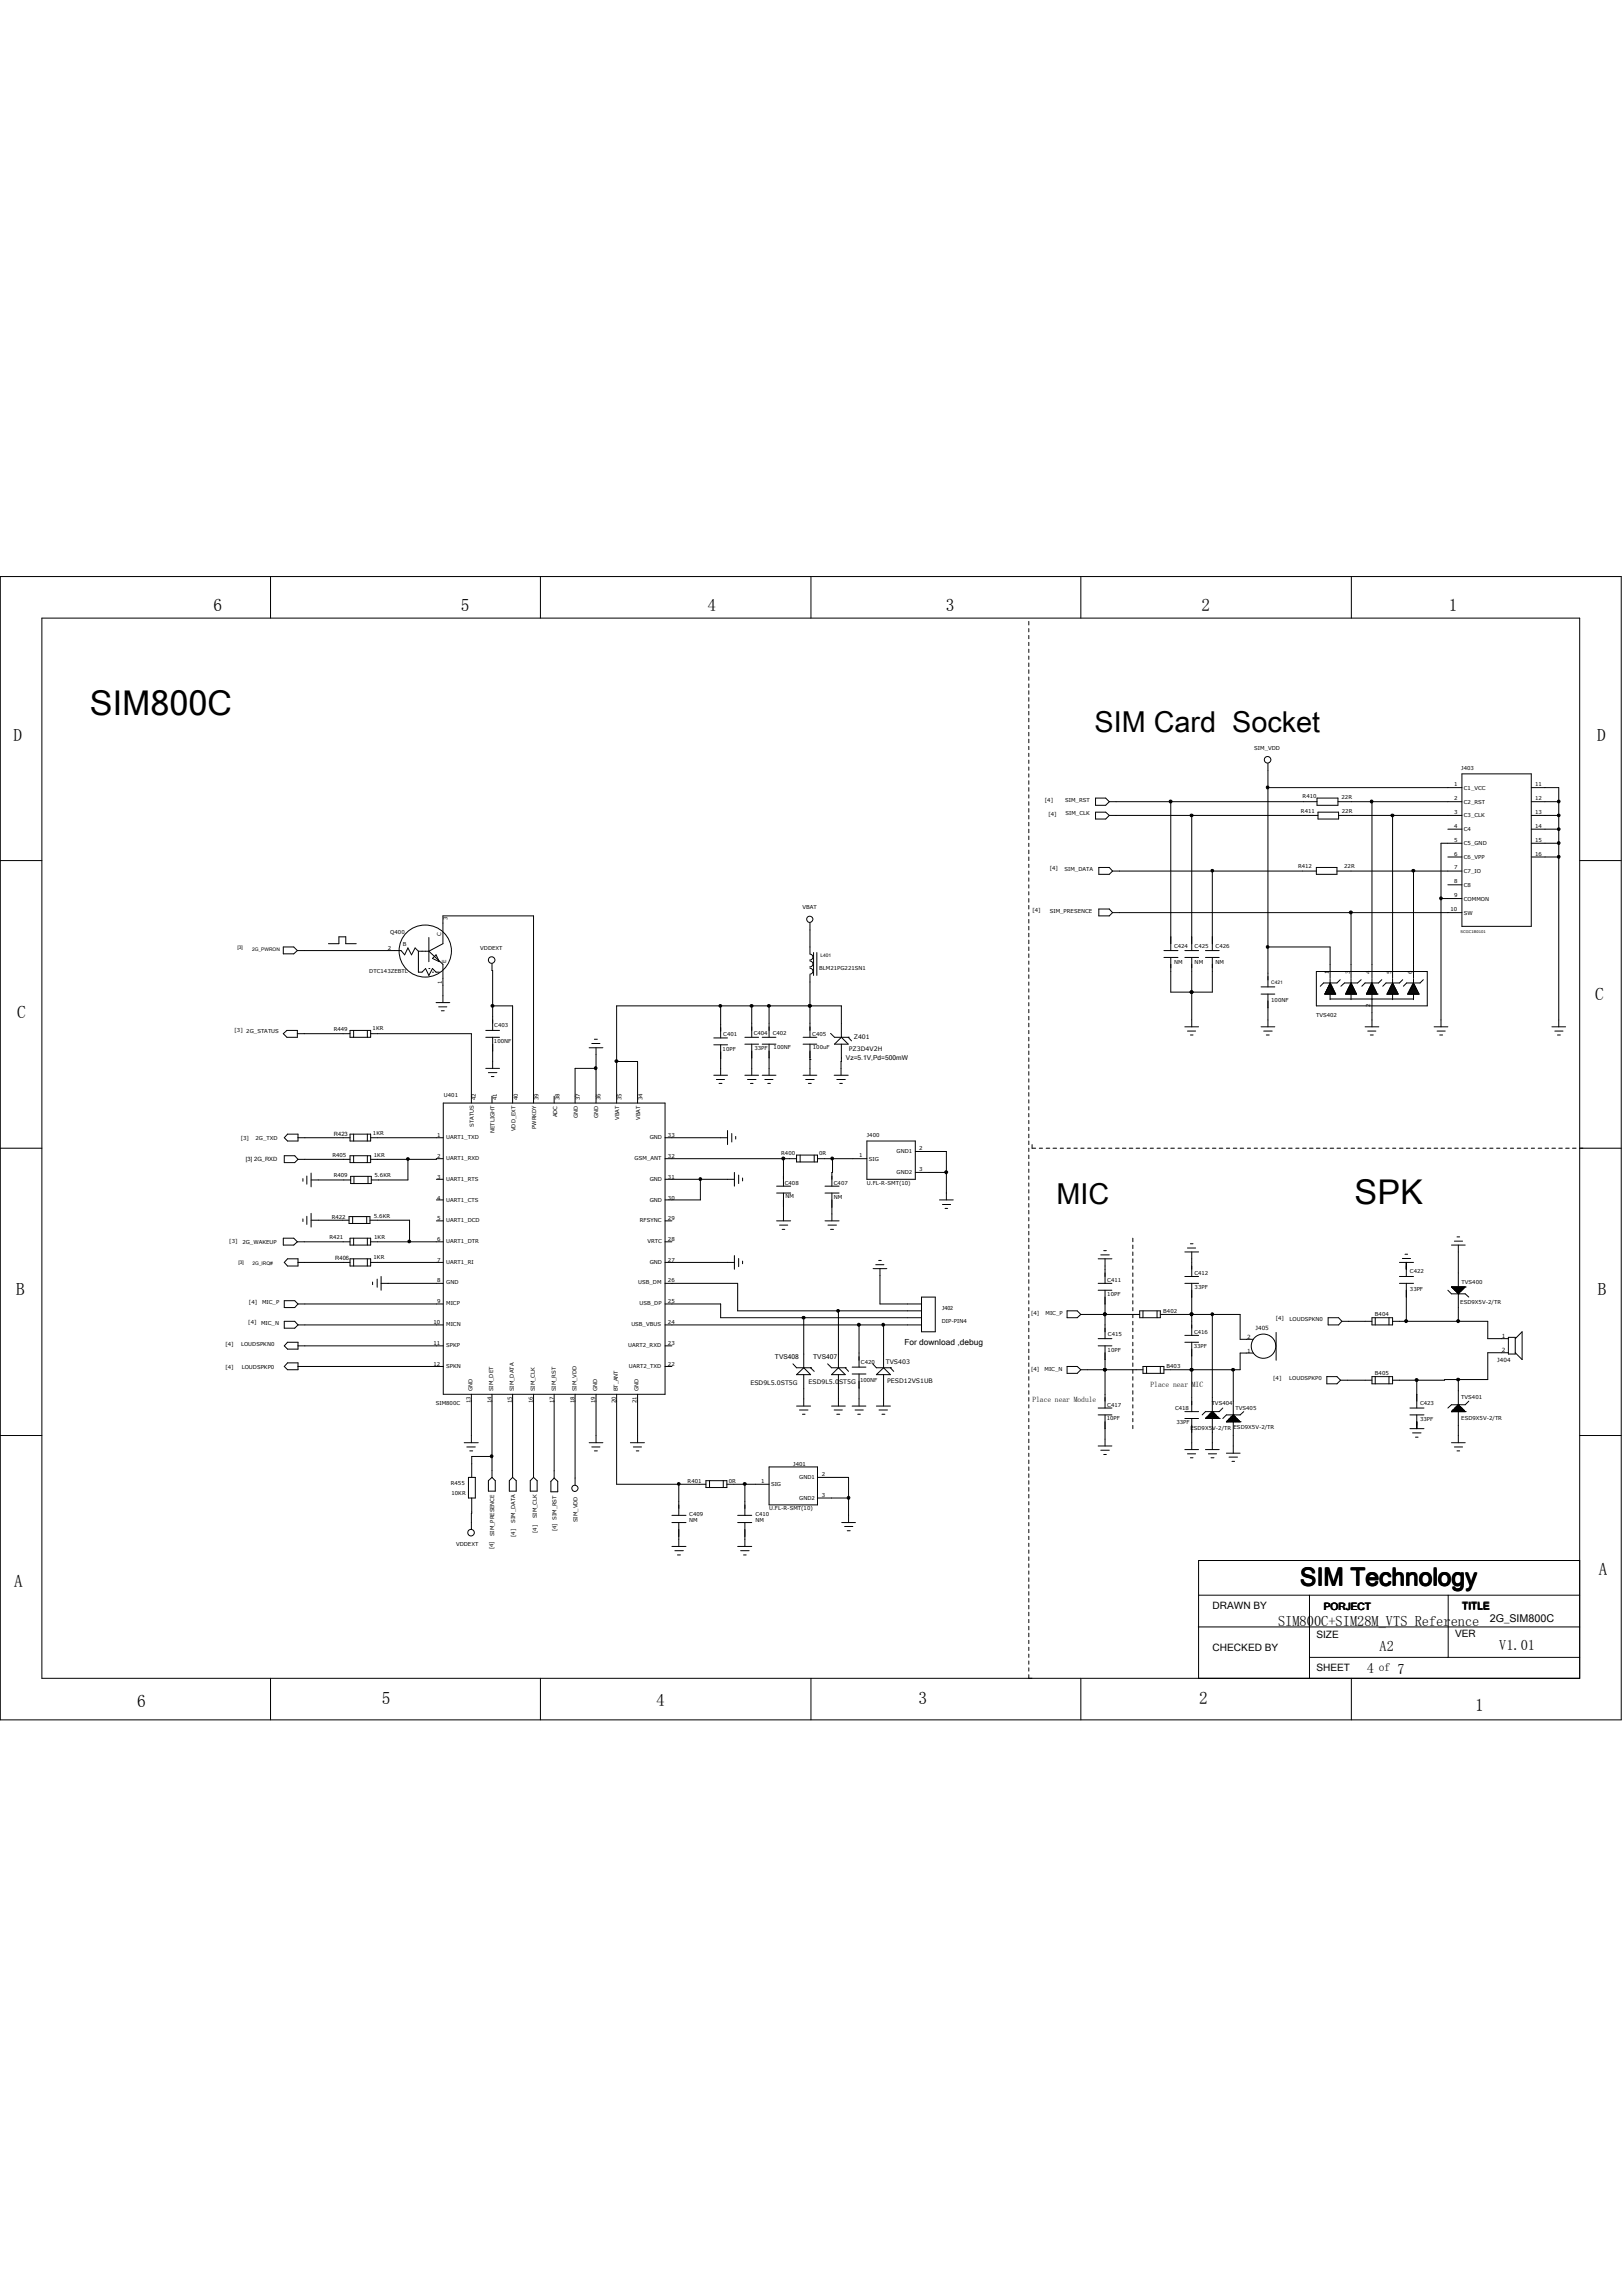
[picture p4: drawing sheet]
<svg xmlns="http://www.w3.org/2000/svg" width="210mm" height="297mm" viewBox="0 0 210 297" stroke-linecap="round" stroke-linejoin="round" font-family="sans-serif">
<defs><g id="words">
<g font-size="4.4">
<text x="11.6" y="92.5">SIM800C</text>
<text x="175.3" y="155.7">SPK</text>
</g>
<g font-size="3.7">
<text x="141.6" y="94.7">SIM Card Socket</text>
<text x="136.7" y="155.7">MIC</text>
</g>
<text font-size="3.2" x="168.3" y="205.1">SIM Technology</text>
<g font-size="2.2">
<text x="27.6" y="79">6</text>
<text x="59.6" y="79">5</text>
<text x="91.6" y="79">4</text>
<text x="122.4" y="79">3</text>
<text x="155.5" y="79">2</text>
<text x="187.5" y="79">1</text>
<text x="1.7" y="95.9">D</text>
<text x="206.7" y="95.8">D</text>
<text x="2.2" y="131.7">C</text>
<text x="206.4" y="129.3">C</text>
<text x="2.1" y="167.6">B</text>
<text x="206.8" y="167.6">B</text>
<text x="206.9" y="203.8">A</text>
<text x="1.8" y="205.3">A</text>
<text x="17.7" y="220.9">6</text>
<text x="49.4" y="220.5">5</text>
<text x="84.9" y="220.7">4</text>
<text x="118.9" y="220.5">3</text>
<text x="155.2" y="220.5">2</text>
<text x="190.9" y="221.4">1</text>
</g>
<g font-size="1.9">
<text x="165.4" y="210.3">SIM800C+SIM28M_VTS Reference</text>
<text x="178.5" y="213.6">A2</text>
<text x="194" y="213.4">V1.01</text>
<text x="176.9" y="216.5">4</text>
<text x="180.8" y="216.5">7</text>
</g>
<text font-size="1.5" x="178.4" y="216.2">of</text>
<text font-size="1.4" x="192.8" y="209.8">2G_SIM800C</text>
<g font-size="1.3">
<text x="156.9" y="208.2">DRAWN BY</text>
<text x="171.4" y="208.2">PORJECT</text>
<text x="189.2" y="208.2">TITLE</text>
<text x="156.9" y="213.5">CHECKED BY</text>
<text x="170.3" y="211.9">SIZE</text>
<text x="188.3" y="211.8">VER</text>
<text x="170.3" y="216.2">SHEET</text>
</g>
<text font-size="1.1" x="117.1" y="173.9">For download ,debug</text>
<g font-size="1">
<text x="148.9" y="179.4">Place near MIC</text>
<text x="133.6" y="181.4">Place near Module</text>
</g>
<g font-size=".9">
<text x="109.5" y="137.1">Vz=5.1V,Pd=500mW</text>
<text x="100.3" y="175.8">TVS408</text>
<text x="105.2" y="175.9">TVS407</text>
</g>
<g font-size=".8">
<text x="109.9" y="136">PZ3D4V2H</text>
<text x="110.5" y="134.4">Z401</text>
<text x="97.1" y="179.2">ESD9L5.0ST5G</text>
<text x="104.6" y="179.1">ESD9L5.0ST5G</text>
<text x="114.6" y="176.4">TVS403</text>
<text x="114.8" y="179">PESD12VS1UB</text>
</g>
<g font-size=".7">
<text x="162.3" y="97">SIM_VDD</text>
<text x="188.2" y="101.7">1</text>
<text x="189.1" y="99.7">J403</text>
<text x="198.7" y="101.7">11</text>
<text x="135.2" y="103.8">[4]</text>
<text x="135.7" y="105.6">[4]</text>
<text x="137.8" y="103.7">SIM_RST</text>
<text x="137.9" y="105.5">SIM_CLK</text>
<text x="168.4" y="105.2">R411</text>
<text x="168.6" y="103.3">R410</text>
<text x="173.6" y="103.4">22R</text>
<text x="173.7" y="105.2">22R</text>
<text x="188.2" y="103.5">2</text>
<text x="188.2" y="105.3">3</text>
<text x="188.2" y="107.1">4</text>
<text x="189.4" y="102.2">C1_VCC</text>
<text x="189.4" y="104">C2_RST</text>
<text x="189.4" y="105.7">C3_CLK</text>
<text x="189.4" y="107.5">C4</text>
<text x="198.7" y="103.5">12</text>
<text x="198.7" y="105.3">13</text>
<text x="198.7" y="107.1">14</text>
<text x="135.8" y="112.6">[4]</text>
<text x="137.8" y="112.7">SIM_DATA</text>
<text x="168" y="112.3">R412</text>
<text x="173.9" y="112.4">22R</text>
<text x="188.2" y="108.9">5</text>
<text x="188.2" y="110.7">6</text>
<text x="188.2" y="112.5">7</text>
<text x="189.4" y="109.3">C5_GND</text>
<text x="189.4" y="111.1">C6_VPP</text>
<text x="189.4" y="112.9">C7_IO</text>
<text x="198.7" y="108.9">15</text>
<text x="198.7" y="110.7">16</text>
<text x="57.9" y="119" transform="rotate(-90 57.9 119)">3</text>
<text x="103.8" y="117.6">VBAT</text>
<text x="133.6" y="118">[4]</text>
<text x="135.8" y="118.1">SIM_PRESENCE</text>
<text x="187.7" y="117.9">10</text>
<text x="188.2" y="114.3">8</text>
<text x="188.2" y="116.1">9</text>
<text x="189.4" y="114.7">C8</text>
<text x="189.4" y="116.5">COMMON</text>
<text x="189.4" y="118.3">SW</text>
<text x="47.8" y="125.9">DTC143ZEBTL</text>
<text x="50.2" y="122.9">2</text>
<text x="50.5" y="120.8">Q400</text>
<text x="52.1" y="122.4">B</text>
<text x="57.1" y="121.1" transform="rotate(-90 57.1 121.1)">C</text>
<text x="57.7" y="124.6" transform="rotate(-90 57.7 124.6)">E</text>
<text x="62.1" y="122.9">VDDEXT</text>
<text x="106" y="125.4">BLM21PG221SN1</text>
<text x="151.9" y="122.6">C424</text>
<text x="151.9" y="124.7">NM</text>
<text x="154.6" y="122.6">C425</text>
<text x="154.6" y="124.7">NM</text>
<text x="157.3" y="122.6">C426</text>
<text x="157.3" y="124.7">NM</text>
<text x="57.2" y="127.3" transform="rotate(-90 57.2 127.3)">1</text>
<text x="164.5" y="129.6">100NF</text>
<text x="170.3" y="131.6">TVS402</text>
<text x="172" y="126" transform="rotate(-90 172 126)">1</text>
<text x="174.7" y="126" transform="rotate(-90 174.7 126)">3</text>
<text x="177.3" y="130.2" transform="rotate(-90 177.3 130.2)">2</text>
<text x="177.3" y="126" transform="rotate(-90 177.3 126)">4</text>
<text x="180" y="126" transform="rotate(-90 180 126)">5</text>
<text x="182.8" y="126" transform="rotate(-90 182.8 126)">6</text>
<text x="30.4" y="133.6">[3] 2G_STATUS</text>
<text x="43.2" y="133.4">R449</text>
<text x="48.2" y="133.3">1KR</text>
<text x="63.9" y="134.9">100NF</text>
<text x="64" y="132.9">C403</text>
<text x="93.5" y="136">10PF</text>
<text x="93.6" y="134">C401</text>
<text x="97.5" y="133.9">C404</text>
<text x="97.6" y="135.8">33PF</text>
<text x="100" y="133.9">C402</text>
<text x="100.1" y="135.8">100NF</text>
<text x="105.1" y="134">C405</text>
<text x="105.2" y="135.8">100uF</text>
<text x="57.4" y="141.9">U401</text>
<text x="61.6" y="142.3" transform="rotate(-90 61.6 142.3)">42</text>
<text x="64.3" y="142.3" transform="rotate(-90 64.3 142.3)">41</text>
<text x="67" y="142.3" transform="rotate(-90 67 142.3)">40</text>
<text x="69.7" y="142.3" transform="rotate(-90 69.7 142.3)">39</text>
<text x="72.4" y="142.3" transform="rotate(-90 72.4 142.3)">38</text>
<text x="75.1" y="142.3" transform="rotate(-90 75.1 142.3)">37</text>
<text x="77.7" y="142.3" transform="rotate(-90 77.7 142.3)">36</text>
<text x="80.4" y="142.3" transform="rotate(-90 80.4 142.3)">35</text>
<text x="83.1" y="142.3" transform="rotate(-90 83.1 142.3)">34</text>
<text x="31.2" y="147.4">[3]</text>
<text x="33.1" y="147.5">2G_TXD</text>
<text x="43" y="149.6">R405</text>
<text x="43.2" y="147">R423</text>
<text x="48.3" y="146.9">1KR</text>
<text x="48.4" y="149.7">1KR</text>
<text x="56.6" y="147.1">1</text>
<text x="56.6" y="149.8">2</text>
<text x="57.7" y="147.4">UART1_TXD</text>
<text x="61.3" y="145.8" transform="rotate(-90 61.3 145.8)">STATUS</text>
<text x="64" y="146.6" transform="rotate(-90 64 146.6)">NETLIGHT</text>
<text x="66.7" y="146.3" transform="rotate(-90 66.7 146.3)">VDD_EXT</text>
<text x="69.4" y="146.1" transform="rotate(-90 69.4 146.1)">PWRKDY</text>
<text x="72.1" y="144.6" transform="rotate(-90 72.1 144.6)">ADC</text>
<text x="74.8" y="144.7" transform="rotate(-90 74.8 144.7)">GND</text>
<text x="77.4" y="144.7" transform="rotate(-90 77.4 144.7)">GND</text>
<text x="80.1" y="144.9" transform="rotate(-90 80.1 144.9)">VBAT</text>
<text x="82.8" y="144.9" transform="rotate(-90 82.8 144.9)">VBAT</text>
<text x="84.1" y="147.4">GND</text>
<text x="86.4" y="149.8">32</text>
<text x="86.4" y="147.1">33</text>
<text x="101.1" y="149.5">R400</text>
<text x="106" y="149.5">0R</text>
<text x="111.2" y="149.7">1</text>
<text x="112.2" y="147.2">J400</text>
<text x="116" y="149.2">GND1</text>
<text x="119" y="148.8">2</text>
<text x="31.8" y="150.2">[3] 2G_RXD</text>
<text x="43.2" y="152.3">R409</text>
<text x="48.5" y="152.3">5.6KR</text>
<text x="56.6" y="152.5">3</text>
<text x="56.6" y="155.2">4</text>
<text x="57.7" y="150">UART1_RXD</text>
<text x="57.7" y="152.7">UART1_RTS</text>
<text x="57.7" y="155.4">UART1_CTS</text>
<text x="82.1" y="150">GSM_ANT</text>
<text x="84.1" y="155.4">GND</text>
<text x="84.1" y="152.7">GND</text>
<text x="86.4" y="155.2">30</text>
<text x="86.4" y="152.5">31</text>
<text x="101.6" y="153.3">C408</text>
<text x="101.6" y="155">NM</text>
<text x="107.9" y="153.3">C407</text>
<text x="107.9" y="155.1">NM</text>
<text x="112.2" y="153.3">U.FL-R-SMT(10)</text>
<text x="112.4" y="150.2">SIG</text>
<text x="116" y="151.9">GND2</text>
<text x="119" y="151.5">3</text>
<text x="29.7" y="160.8">[3]</text>
<text x="31.4" y="161">2G_WAKEUP</text>
<text x="42.6" y="160.3">R421</text>
<text x="42.9" y="157.6">R422</text>
<text x="48.4" y="157.6">5.6KR</text>
<text x="48.4" y="160.3">1KR</text>
<text x="56.6" y="157.9">5</text>
<text x="56.6" y="160.6">6</text>
<text x="57.7" y="158.1">UART1_DCD</text>
<text x="57.7" y="160.8">UART1_DTR</text>
<text x="82.8" y="158.1">RFSYNC</text>
<text x="83.8" y="160.8">VRTC</text>
<text x="86.4" y="160.6">28</text>
<text x="86.4" y="157.9">29</text>
<text x="43.4" y="163">R406</text>
<text x="48.3" y="162.9">1KR</text>
<text x="56.6" y="163.2">7</text>
<text x="56.6" y="165.9">8</text>
<text x="57.7" y="163.5">UART1_RI</text>
<text x="57.7" y="166.2">GND</text>
<text x="82.6" y="166.2">USB_DM</text>
<text x="84.1" y="163.5">GND</text>
<text x="86.4" y="165.9">26</text>
<text x="86.4" y="163.2">27</text>
<text x="143.3" y="165.9">C411</text>
<text x="143.3" y="167.7">10PF</text>
<text x="154.6" y="164.9">C412</text>
<text x="154.6" y="166.8">33PF</text>
<text x="182.5" y="164.7">C422</text>
<text x="182.5" y="167">33PF</text>
<text x="189.1" y="166.1">TVS400</text>
<text x="32.1" y="171.3">[4]</text>
<text x="32.2" y="168.7">[4]</text>
<text x="33.8" y="171.4">MIC_N</text>
<text x="33.9" y="168.7">MIC_P</text>
<text x="56.1" y="171.3">10</text>
<text x="56.1" y="174">11</text>
<text x="56.6" y="168.6">9</text>
<text x="57.7" y="168.9">MICP</text>
<text x="57.7" y="171.6">MICN</text>
<text x="81.7" y="171.6">USB_VBUS</text>
<text x="82.8" y="168.9">USB_DP</text>
<text x="86.4" y="174">23</text>
<text x="86.4" y="171.3">24</text>
<text x="86.4" y="168.6">25</text>
<text x="121.9" y="171.1">DIP-PIN4</text>
<text x="121.9" y="169.4">J402</text>
<text x="133.4" y="170.1">[4]</text>
<text x="135.3" y="170.1">MIC_P</text>
<text x="143.4" y="172.8">C415</text>
<text x="150.5" y="169.8">B402</text>
<text x="154.5" y="172.6">C416</text>
<text x="161.4" y="173.2">2</text>
<text x="162.5" y="172">J405</text>
<text x="165.1" y="170.8">[4]</text>
<text x="166.9" y="170.9">LOUDSPKN0</text>
<text x="177.9" y="170.3">B404</text>
<text x="189" y="168.7">ESD9X5V-2/TR</text>
<text x="194.4" y="173.1">1</text>
<text x="29.2" y="177.1">[4]</text>
<text x="29.2" y="174.1">[4]</text>
<text x="31.2" y="174.1">LOUDSPKN0</text>
<text x="31.3" y="177.1">LOUDSPKP0</text>
<text x="56.1" y="176.7">12</text>
<text x="57.7" y="174.2">SPKP</text>
<text x="57.7" y="177">SPKN</text>
<text x="81.3" y="174.2">UART2_RXD</text>
<text x="81.4" y="177">UART2_TXD</text>
<text x="86.4" y="176.7">22</text>
<text x="111.3" y="178.8">100NF</text>
<text x="111.4" y="176.4">C420</text>
<text x="133.4" y="177.4">[4]</text>
<text x="135.2" y="177.3">MIC_N</text>
<text x="143.3" y="175">10PF</text>
<text x="151" y="177">B403</text>
<text x="154.5" y="174.4">33PF</text>
<text x="161.4" y="175">1</text>
<text x="164.8" y="178.5">[4]</text>
<text x="166.8" y="178.6">LOUDSPKP0</text>
<text x="177.9" y="177.9">B405</text>
<text x="193.8" y="176.2">J404</text>
<text x="194.4" y="174.9">2</text>
<text x="56.4" y="181.8">SIM800C</text>
<text x="60.9" y="181.6" transform="rotate(-90 60.9 181.6)">13</text>
<text x="61.1" y="180" transform="rotate(-90 61.1 180)">GND</text>
<text x="63.6" y="181.6" transform="rotate(-90 63.6 181.6)">14</text>
<text x="63.8" y="180" transform="rotate(-90 63.8 180)">SIM_DET</text>
<text x="66.3" y="181.6" transform="rotate(-90 66.3 181.6)">15</text>
<text x="66.5" y="180" transform="rotate(-90 66.5 180)">SIM_DATA</text>
<text x="69" y="181.6" transform="rotate(-90 69 181.6)">16</text>
<text x="69.2" y="180" transform="rotate(-90 69.2 180)">SIM_CLK</text>
<text x="71.7" y="181.6" transform="rotate(-90 71.7 181.6)">17</text>
<text x="71.9" y="180" transform="rotate(-90 71.9 180)">SIM_RST</text>
<text x="74.3" y="181.6" transform="rotate(-90 74.3 181.6)">18</text>
<text x="74.6" y="180" transform="rotate(-90 74.6 180)">SIM_VDD</text>
<text x="77" y="181.6" transform="rotate(-90 77 181.6)">19</text>
<text x="77.3" y="180" transform="rotate(-90 77.3 180)">GND</text>
<text x="79.7" y="181.6" transform="rotate(-90 79.7 181.6)">20</text>
<text x="80" y="180" transform="rotate(-90 80 180)">BT_ANT</text>
<text x="82.4" y="181.6" transform="rotate(-90 82.4 181.6)">21</text>
<text x="82.6" y="180" transform="rotate(-90 82.6 180)">GND</text>
<text x="143.2" y="183.8">10PF</text>
<text x="143.3" y="182">C417</text>
<text x="152.1" y="182.4">C418</text>
<text x="152.2" y="184.3">33PF</text>
<text x="154.1" y="185">ESD9X5V-2/TR ESD9X5V-2/TR</text>
<text x="156.8" y="181.8">TVS404</text>
<text x="159.9" y="182.4">TVS405</text>
<text x="183.8" y="181.8">C423</text>
<text x="183.8" y="183.9">33PF</text>
<text x="189.1" y="180.9">TVS401</text>
<text x="189.1" y="183.7">ESD9X5V-2/TR</text>
<text x="89" y="191.8">R401</text>
<text x="94.3" y="191.8">0R</text>
<text x="98.5" y="191.8">1</text>
<text x="102.7" y="189.6">J401</text>
<text x="103.4" y="191.4">GND1</text>
<text x="106.3" y="190.9">2</text>
<text x="58.3" y="192.1">R455</text>
<text x="58.4" y="193.4">10KR</text>
<text x="66.7" y="197" transform="rotate(-90 66.7 197)">SIM_DATA</text>
<text x="69.5" y="196.4" transform="rotate(-90 69.5 196.4)">SIM_CLK</text>
<text x="74.7" y="196.9" transform="rotate(-90 74.7 196.9)">SIM_VDD</text>
<text x="89.2" y="196.1">C409</text>
<text x="89.2" y="196.9">NM</text>
<text x="97.7" y="196.1">C410</text>
<text x="97.7" y="196.9">NM</text>
<text x="99.5" y="195.4">U.FL-R-SMT(10)</text>
<text x="99.8" y="192.3">SIG</text>
<text x="103.4" y="194.1">GND2</text>
<text x="106.3" y="193.6">3</text>
<text x="59" y="200.1">VDDEXT</text>
<text x="63.9" y="200.4" transform="rotate(-90 63.9 200.4)">[4]</text>
<text x="64" y="198.8" transform="rotate(-90 64 198.8)">SIM_PRESENCE</text>
<text x="66.7" y="198.8" transform="rotate(-90 66.7 198.8)">[4]</text>
<text x="69.5" y="198.3" transform="rotate(-90 69.5 198.3)">[4]</text>
<text x="72" y="198.1" transform="rotate(-90 72 198.1)">[4] SIM_RST</text>
</g>
<g font-size=".6">
<text x="30.7" y="122.8">[3]</text>
<text x="32.6" y="123">2G_PWRON</text>
<text x="106.2" y="123.8">L401</text>
<text x="164.5" y="127.3">C421</text>
<text x="30.9" y="163.5">[3]</text>
<text x="32.7" y="163.7">2G_IRQ#</text>
</g>
<text font-size=".5" x="189" y="120.7">SCGC1B0101</text>
</g></defs>
<g fill="none" stroke="#000" stroke-width=".13">
<path d="M0 74.6h209.8v147.9h-209.8zM5.4 80h199v137.1h-199zM35 74.6v5.4M69.9 74.6v5.4M104.9 74.6v5.4M139.9 74.6v5.4M174.9 74.6v5.4M133.1 80.4v.5M133.1 81.3v.4M133.1 82.2v.4M133.1 83.1v.4M133.1 84v.4"/>
<path d="M133.1 84.9v.4M133.1 85.8v.4M133.1 86.7v.4M133.1 87.6v.4M133.1 88.5v.4M133.1 89.4v.4M133.1 90.3v.4M133.1 91.1v.5M133.1 92v.5M133.1 92.9v.5M133.1 93.9v.4M133.1 94.7v.5"/>
<path d="M133.1 95.6v.5M133.1 96.6v.4M133.1 97.5v.4M133.1 98.3v.5M133.1 99.2v.5M164.1 98.8v28.9M0 111.3h5.4M104.8 119.4v4M133.1 100.1v.4M133.1 101v.5M133.1 101.9v.5M133.1 102.8v.5"/>
<path d="M133.1 103.7v.5M133.1 104.6v.5M133.1 105.5v.5M133.1 106.4v.4M133.1 107.3v.4M133.1 108.2v.4M133.1 109.1v.4M133.1 110v.4M133.1 110.9v.4M133.1 111.8v.4M133.1 112.7v.4M133.1 113.6v.4"/>
<path d="M133.1 114.5v.4M133.1 115.4v.4M133.1 116.2v.5M133.1 117.1v.5M133.1 118.1v.4M133.1 119v.4M133.1 119.8v.5M141.8 103.3h1.3l.5 .4-.5 .5h-1.3zM141.8 105.1h1.3l.5 .4-.5 .5h-1.3zM142.2 112.2h1.4l.4 .5-.4 .4h-1.4zM142.2 117.6h1.4l.4 .5-.4 .4h-1.4zM143.6 103.7h26.8"/>
<path d="M143.6 105.5h27M144 112.7h26.3M144 118.1h45.2M151.4 103.6h.2v.2l-.1 .1-.1-.1zM151.5 103.7h.1M151.5 103.7v19.3M154.1 105.4h.2v.2h-.2zM154.2 105.5h.1M154.2 105.5v17.5M156.8 112.5h.2v.3h-.2zM156.9 112.7v10.3M163.9 101.7h.3v.3l-.2 .1-.1-.1z"/>
<path d="M164.1 101.9h25.1M170.3 112.2h2.7v.9h-2.7zM170.4 103.3h2.7v.9h-2.7zM170.6 105.1h2.6v.9h-2.6zM173 112.7h16.2M173.1 103.7h16.1M173.2 105.5h16M174.7 117.9h.2v.3h-.1h-.1zM174.8 118.1v8.5M177.4 103.6h.2v.2l-.1 .1-.1-.1zM177.5 103.7v22.9M180.1 105.4h.2v.2h-.2z"/>
<path d="M180.2 105.5v21.1M182.8 112.5h.2v.3h-.2zM182.9 112.7v13.9M186.3 116.1h.3v.2l-.1 .1-.2-.1zM186.5 116.2h2.7M187.4 107.3h1.8M187.4 110.9h1.8M187.4 114.5h1.8M189.2 100.1h9v19.7h-9zM189.2 109.1h-2.7v23.7M198.2 101.9h3.5v30.9M198.2 103.7h3.5"/>
<path d="M198.2 105.5h3.5M198.2 107.3h3.5M198.2 109.1h3.5M198.2 110.9h3.5M201.6 103.6h.2v.2l-.1 .1-.1-.1zM201.6 105.4h.2v.2h-.2zM201.6 107.1h.2v.3h-.2zM201.6 108.9h.2v.3l-.1 .1-.1-.1zM201.6 110.7h.2v.3h-.1h-.1zM204.4 111.3h5.4M36.7 133.7l.4-.4h1.4v.9h-1.4zM36.7 122.5h1.3l.5 .5-.5 .4h-1.3z"/>
<path d="M38.5 133.7h6.8M38.5 123h13.4l.5 .5 .4-.9 .5 .9 .4-.9 .4 .5M42.5 122.1h1.4v-.9h.8v.9h1.4M45.3 133.3h2.7v.9h-2.7zM45.8 133.3v.9M47.5 133.3v.9M48 133.7h13v9M54.1 123.1h1.4M54.1 123.1v2.7h.5l.5-.5 .4 .9 .5-.9 .4 .5h.5M55.5 125.3h.1M55.5 123.1l1.8-1v-3.6h11.7v24.2M55.5 121.3v3.1"/>
<path d="M55.5 123.1l1.8 1.7v4.9M56 125.8h.1M56 124l.4-.5 .5 .9zM56.4 129.7h1.8M56.8 130.3h1M57.1 130.8h.4M62.9 134.2h1.7M62.9 133.3h1.7M62.9 138.2h1.7M63.2 138.8h1.1M63.6 139.3h.3M63.6 130h.3v.2h-.3z"/>
<path d="M63.7 124.7v.9h.1v7.7M63.8 130.1h2.5v12.6M63.8 134.2v4M76.2 135.6h1.8M76.6 135h1M76.9 134.5h.4M77 138.1h.2v.2l-.1 .1-.1-.1zM77.1 138.2h-2.7v4.5M77.1 135.6v7.1M79.6 137.2h.3v.2h-.3zM79.8 137.3h2.7v5.4M92.4 134.3h1.7"/>
<path d="M92.4 135.2h1.7M92.4 139.1h1.7M92.7 139.7h1.1M93.1 130h.2v.2h-.2zM93.3 130.1v4.2M93.3 135.2v3.9M96.4 134.2h1.8M96.4 135.1h1.8M96.4 139.1h1.8M96.7 139.7h1.1M97.1 130h.3v.2h-.3zM97.3 130.1v4.1"/>
<path d="M97.3 135.1v4M98.6 134.2h1.8M98.6 135.1h1.8M98.6 139.1h1.8M99 139.7h1M99.4 130h.2v.2h-.2zM99.5 130.1v4.1M99.5 135.1v4M103.9 134.2h1.8M103.9 135.1h1.8M103.9 139.1h1.8M104.3 139.7h1.1"/>
<path d="M104.7 130h.2v.2h-.2zM104.8 125.3a.38 .38 0 0 1 .4 .3 .38 .38 0 0 1-.4 .4M104.8 124.3a.38 .38 0 0 1 .4 .3 .38 .38 0 0 1-.2 .4l-.2 .1M104.8 123.4a.38 .38 0 0 1 .4 .3 .38 .38 0 0 1-.2 .5h-.2M104.8 137.1h.1M104.8 130.1h.1M104.8 126.1v8.1M104.8 135.1v4M105.3 123.2v3M105.7 123.2v3M107.5 133.7l.5 .5h1.8M107.9 139.1h1.9"/>
<path d="M108.3 139.7h1.1M108.9 134.2v-4.1h-29.1v12.6M108.9 134.2l.9 .9h-1.8zM108.9 135.1l-.1 4M109.8 134.2h.1M109.8 134.2l.4 .5M133.1 120.7v.5M133.1 121.6v.5M133.1 122.5v.5M133.1 123.4v.5M133.1 124.3v.5M133.1 125.2v.5"/>
<path d="M133.1 126.1v.5M133.1 127v.5M133.1 127.9v.5M133.1 128.8v.4M133.1 129.7v.4M133.1 130.6v.4M133.1 131.5v.5M133.1 132.4v.4M133.1 133.3v.4M133.1 134.2v.5M133.1 135.1v.5M133.1 136v.4"/>
<path d="M133.1 136.9v.4M133.1 137.8v.4M133.1 138.6v.5M133.1 139.6v.4M150.6 123h1.8M150.6 123.9h1.8M151.5 123.9v4.5h5.4v-4.5M153.3 123h1.8M153.3 123.9h1.8M153.3 132.8h1.8M153.7 133.4h1M154.1 133.9h.3"/>
<path d="M154.1 128.2h.2v.3h-.2zM154.2 128.4h.1M154.2 123.9v8.9M156 123h1.8M156 123.9h1.8M163.2 127.7h1.8M163.2 128.6h1.8M163.2 132.8h1.8M163.5 133.4h1.1M163.9 133.9h.4M163.9 122.4h.3v.2h-.3zM164.1 128.6v4.2"/>
<path d="M164.1 122.5h8v4.1M170.3 125.7h14.4v4.4h-14.4zM171.4 128.6h1.4M171.4 128.5v.1M171.5 128.5h1.3M171.6 128.4h1.1M171.6 128.3v.3M171.6 128.2h1.1M171.7 128.1h.9M171.7 128v.6M171.7 128h.9M171.8 127.8h.7"/>
<path d="M171.8 127.8v.8M171.9 127.7h.5M172 127.6h.4M172 127.5v1.1M172 127.5h.3M172.1 127.3h.2M172.1 127.3v1.3M172.1 127.2h.1M172.1 126.7v.5M172.1 128.6v.7M172.1 127.2l.7 1.4M172.1 127.2l-.7 1.4"/>
<path d="M172.1 129.2h10.8M172.2 127.3v1.3M172.3 127.6v1M172.5 127.8v.8M172.6 128.1v.5M172.7 128.3v.3M172.8 128.6h.1M173.4 126.7l-.4 .5h-1.7l-.4 .4M174.2 128.5h1.3v.1M174.3 128.2h1v.4M174.4 128h.9v.6M174.5 127.7h.6v.9"/>
<path d="M174.7 127.5h.3v1.1M174.8 127.2h.1v1.4M174.8 127.2l.8 1.4h-1.5zM174.8 126.7v.5M174.8 128.6v.7M174.9 127.3h-.1v1.3M175 127.6h-.4v1M175.2 127.8h-.7v.8M175.3 128.1h-.9v.5M175.4 128.4h-1.2v.2M176.1 126.7l-.4 .5h-1.7l-.5 .4M176.7 132.8h1.7"/>
<path d="M177 128.4h1.1v.2M177 133.4h1.1M177.1 128.1h.9v.5M177.2 127.8h.6v.8M177.3 127.6h.4v1M177.3 133.9h.4M177.4 127.3h.2v1.3M177.5 127.2v1.4M177.5 127.2h.1M177.5 127.2l-.7 1.4h1.4M177.5 126.7v.5M177.5 128.6v4.2"/>
<path d="M177.5 127.2l.7 1.4M177.7 127.5h-.3v1.1M177.8 127.7h-.6v.9M177.9 128h-.8v.6M178.1 128.2h-1.1v.4M178.2 128.5h-1.3v.1M178.2 128.6h.1M178.8 126.7l-.4 .5h-1.7l-.5 .4M179.5 128.6h.1M179.6 128.5h1.2M179.7 128.2h1M179.8 128h.8"/>
<path d="M179.9 127.8h.7M179.9 127.8v.8M180 127.7h.5M180 127.6h.4M180 127.6v1M180.1 127.5h.2M180.2 127.2l.7 1.4h-1.4M180.2 127.2h.1M180.2 126.7v.5M180.2 128.6v.7M180.2 127.2l-.7 1.4M180.3 127.3v1.3"/>
<path d="M180.3 127.3h-.2v1.3M180.4 127.5v1.1M180.5 127.8v.8M180.6 128v.6M180.7 128.1h-1v.5M180.8 128.2v.4M180.8 128.4h-1.2v.2M180.9 128.5v.1M181.5 126.7l-.4 .5h-1.7l-.5 .4M182.2 128.5h1.4M182.2 128.4v.2M182.3 128.4h1.2"/>
<path d="M182.4 128.2h1M182.4 128.2v.4M182.4 128.1h1M182.5 128h.8M182.5 127.9v.7M182.5 127.8h.8M182.6 127.7h.6M182.6 127.7v.9M182.7 127.6h.4M182.8 127.5h.2M182.8 127.4v1.2M182.8 127.3h.2"/>
<path d="M182.9 127.2h.1M182.9 127.2v1.4M182.9 127.2l.7 1.4h-1.4zM182.9 126.7v.5M182.9 128.6v.7M183 127.4v1.2M183.1 127.6v1M183.3 127.9v.7M183.4 128.1v.5M183.5 128.4v.2M184.2 126.7l-.4 .5h-1.8l-.4 .4M185.6 132.8h1.8"/>
<path d="M186 133.4h1M186.3 133.9h.4M200.8 132.8h1.8M201.2 133.4h1.1M201.5 133.9h.4M0 148.5h5.4M36.8 149.5h1.3l.5 .5-.5 .4h-1.3zM37.2 146.7h1.4v.9h-1.4l-.4-.4zM38.6 147.2h6.7M38.6 150h6.7M39.2 152.5v.3M39.2 157.7v.3"/>
<path d="M39.7 152.1v1.1M39.7 157.4v1M40.3 152.7h5.1M40.3 157.9h4.9M40.3 151.8v1.7M40.3 157v1.7M45.2 157.4h2.7v.9h-2.7zM45.3 146.7h2.7v.9h-2.7zM45.3 149.5h2.7v.9h-2.7zM45.4 152.2h2.6v.9h-2.6zM45.6 157.4v.9M45.8 146.7v.9"/>
<path d="M45.8 149.5v.9M45.8 152.2v.9M47.5 157.4v.9M47.5 146.7v.9M47.5 149.5v.9M47.6 152.2v.9M47.9 157.9h5.1v2.8M48 147.2h9.4M52.7 149.8h.2v.3h-.2zM52.8 150v2.7h-4.8M56.5 152.6h.9M56.5 155.2h.9"/>
<path d="M56.5 157.9h.9M57.4 142.7h28.7v37.7h-28.7zM57.4 149.9h-.9v.1h-8.5M63.7 141.8v.9M71.7 141.8v.9M86.1 147.2h8M86.1 149.9h17M86.1 152.6h8.9M86.1 157.9h.9M90.5 152.4h.3v.3h-.2h-.1zM90.6 152.6v2.6h-4.5M93 140.2h.4"/>
<path d="M94.1 146.3v1.8M94.7 146.6v1.1M95 151.7v1.8M95.2 147v.4M95.6 152v1.1M96.1 152.4v.4M97.1 140.2h.4M99.4 140.2h.3M100.5 157.9h1.8M100.5 153.5h1.8M100.5 154.3h1.8M100.9 158.5h1"/>
<path d="M101.2 159h.4M101.2 149.7h.3v.3l-.2 .1-.1-.1zM101.4 149.9v3.6M101.4 154.3v3.6M103.1 149.4h2.7v.9h-2.7zM103.5 149.4v.9M104.6 140.2h.4M105.4 149.4v.9M105.8 149.9h6.4M106.8 157.9h1.8M106.8 153.5h1.8M106.8 154.3h1.8"/>
<path d="M107.1 158.5h1.1M107.5 159h.4M107.6 149.7h.2v.3l-.1 .1-.1-.1zM107.7 154.3v3.6M107.7 149.9v3.6M108.7 140.2h.3M112.2 147.6h6.2v5h-6.2zM118.4 149h4.1v6.2M118.4 151.7h4.1M121.6 155.2h1.8M122 155.8h1M122.3 156.3h.3"/>
<path d="M122.3 151.5h.3v.3h-.2h-.1zM133.1 140.5v.4M133.1 141.4v.4M133.1 142.3v.4M133.1 143.2v.4M133.1 144.1v.4M133.1 144.9v.5M133.1 145.8v.5M133.1 146.7v.5M133.1 147.6v.5M133.1 148.5v.5M133.1 149.4v.5"/>
<path d="M133.1 150.3v.5M133.1 151.3v.4M133.1 152.1v.5M133.1 153v.5M133.1 153.9v.4M133.1 154.8v.4M133.1 155.7v.5M133.1 156.6v.5M133.1 157.5v.4M133.1 158.4v.5M133.1 159.3v.5M133.6 148.1v.4h.4"/>
<path d="M134.5 148.5h.4M135.4 148.5h.4M136.3 148.5h.4M137.2 148.5h.4M138.1 148.5h.4M139 148.5h.4M139.9 148.5h.4M140.8 148.5h.4M141.6 148.5h.5M142.5 148.5h.5M143.5 148.5h.4M144.4 148.5h.4"/>
<path d="M145.2 148.5h.5M146.1 148.5h.5M147 148.5h.5M147.9 148.5h.5M148.8 148.5h.5M149.7 148.5h.5M150.6 148.5h.5M151.5 148.5h.5M152.4 148.5h.5M153.3 148.5h.5M154.2 148.5h.5M155.1 148.5h.5"/>
<path d="M156 148.5h.5M156.9 148.5h.5M157.8 148.5h.4M158.7 148.5h.4M159.6 148.5h.5M160.5 148.5h.5M161.4 148.5h.4M162.3 148.5h.4M163.2 148.5h.4M164.1 148.5h.4M165 148.5h.4M165.9 148.5h.4"/>
<path d="M166.8 148.5h.4M167.7 148.5h.4M168.6 148.5h.4M169.5 148.5h.4M170.3 148.5h.5M171.2 148.5h.5M172.1 148.5h.5M173 148.5h.5M173.9 148.5h.5M174.8 148.5h.5M175.7 148.5h.5M176.7 148.5h.4"/>
<path d="M177.5 148.5h.5M178.4 148.5h.5M179.3 148.5h.4M180.2 148.5h.4M181.1 148.5h.5M182 148.5h.5M182.9 148.5h.4M183.8 148.5h.5M184.7 148.5h.5M185.6 148.5h.5M186.5 148.5h.4M187.4 148.5h.4"/>
<path d="M188.3 148.5h.4M189.2 148.5h.4M190.1 148.5h.4M191 148.5h.4M191.9 148.5h.4M192.8 148.5h.4M193.7 148.5h.4M194.6 148.5h.4M195.5 148.5h.4M196.3 148.5h.5M197.2 148.5h.5M198.2 148.5h.4"/>
<path d="M199.1 148.5h.4M199.9 148.5h.5M200.8 148.5h.5M201.7 148.5h.5M202.6 148.5h.5M203.5 148.5h.5M204.4 148.5h5.4M36.7 160.2h1.3l.5 .5-.5 .4h-1.3zM36.8 170.9h1.3l.5 .5-.5 .4h-1.3zM36.8 168.3h1.3l.5 .4-.5 .5h-1.3zM37.2 173.7h1.4v.8h-1.4l-.4-.4zM37.2 176.3h1.4v.9h-1.4l-.4-.4z"/>
<path d="M37.2 162.9h1.4v.9h-1.4l-.4-.5zM38.5 160.7h6.8M38.6 174.1h18.8M38.6 171.4h18.8M38.6 176.8h18.8M38.6 163.3h6.7M38.6 168.7h18.8M45.3 160.2h2.7v.9h-2.7zM45.3 162.9h2.7v.9h-2.7zM45.8 160.2v.9M45.8 162.9v.9M47.5 160.2v.9"/>
<path d="M47.5 162.9v.9M48 160.7h9.4M48 163.3h9.4M48.2 165.9v.3M48.8 165.5v1M49.3 166h8.1M49.3 165.1v1.8M52.8 160.5h.3v.2h-.3zM86.1 166h9.4v3.6h23.8M86.1 174.1h.9M86.1 171.4h33.2M86.1 168.7h7.2v1.8h26"/>
<path d="M86.1 176.8h.9M86.1 160.7h.9M86.1 163.3h8.9M95 162.4v1.8M95.6 162.8v1.1M96.1 163.2v.3M102.6 176.4l.5 .6h1.8M103.1 177.8l.9-.8 .9 .8zM103.9 170.3h.2v.3h-.2zM104 170.5v6.5M104 177.8v4.1M104.9 177h.1"/>
<path d="M104.9 177l.5 .4M107.1 176.4l.5 .6h1.8M107.6 177.8l.9-.8 .9 .8zM108.3 169.5h.3v.2h-.3zM108.5 169.6v7.4M108.5 177.8v4.1M109.4 177h.1M109.4 177l.4 .4M110.3 176.9h1.8M110.3 177.8h1.8M111 171.2h.3v.3l-.2 .1-.1-.1zM111.2 171.4v5.5"/>
<path d="M111.2 177.8v4.1M112.9 176.4l.5 .6h1.8M113 164.1h1.8M113.3 163.6h1.1M113.4 177.8l.9-.8 .9 .8zM113.7 163.1h.3M113.9 164.1v4.6h5.4M114.2 171.2h.2v.3l-.1 .1-.1-.1zM114.3 171.4v5.6M114.3 177.8v4.1M115.2 177h.1M115.2 177l.5 .4"/>
<path d="M119.3 167.8h1.7v4.5h-1.7zM133.1 160.2v.5M133.1 161.1v.4M133.1 162v.4M133.1 162.9v.4M133.1 163.8v.4M133.1 164.7v.4M133.1 165.6v.4M133.1 166.5v.4M133.1 167.4v.4M133.1 168.3v.4M133.1 169.2v.4"/>
<path d="M133.1 170.1v.4M133.1 170.9v.5M133.1 171.8v.5M133.1 172.8v.4M133.1 173.7v.4M133.1 174.5v.5M133.1 175.4v.5M133.1 176.3v.5M133.1 177.2v.5M133.1 178.1v.5M133.1 179v.5M133.1 179.9v.5"/>
<path d="M138.1 169.6h1.3l.5 .5-.5 .4h-1.3zM138.1 176.8h1.3l.5 .4-.5 .5h-1.3zM139.9 170.1h7.6M139.9 177.2h8M142.1 166h1.8M142.1 166.9h1.8M142.1 173.2h1.8M142.1 174.1h1.8M142.1 162.9h1.8M142.5 162.3h1.1M142.8 161.8h.4M142.8 177.1h.3v.2h-.3z"/>
<path d="M142.8 169.9h.3v.2l-.1 .1-.2-.1zM143 177.2h.1M143 170.1h.1M143 162.9v3.1M143 166.9v6.3M143 174.1v8.1M146.6 160.2v.5M146.6 161.1v.4M146.6 162v.4M146.6 162.9v.4M146.6 163.8v.4M146.6 164.7v.4"/>
<path d="M146.6 165.6v.4M146.6 166.5v.4M146.6 167.4v.4M146.6 168.3v.4M146.6 169.2v.4M146.6 170.1v.4M146.6 170.9v.5M146.6 171.8v.5M146.6 172.8v.4M146.6 173.7v.4M146.6 174.5v.5M146.6 175.4v.5"/>
<path d="M146.6 176.3v.5M146.6 177.2v.5M146.6 178.1v.5M146.6 179v.5M146.6 179.9v.5M147.5 169.6h2.7v.9h-2.7zM147.9 169.6v.9M147.9 176.8h2.7v.9h-2.7zM148.4 176.8v.9M149.7 169.6v.9M150.2 176.8v.9M150.2 170.1h10.3v3.2h1.7"/>
<path d="M153.3 166h1.8M153.3 165.1h1.8M153.3 172.8h1.8M153.3 173.7h1.8M153.3 162h1.8M153.7 161.5h1M154.1 160.9h.3M154.1 169.9h.2v.2l-.1 .1-.1-.1zM154.1 177.1h.2v.2h-.2zM154.2 170.1h.1M154.2 177.2h.1M154.2 162v3.1"/>
<path d="M154.2 166v6.8M154.2 173.7v8.9M156.8 169.9h.2v.2l-.1 .1-.1-.1zM156.9 170.1v17.4M159.4 177.1h.3v.2h-.3zM159.6 177.2v10.8M162.2 175h-1.7v2.2h-9.9M165.1 172.4v3.6M171.7 178.1h1.3l.5 .5-.5 .4h-1.3zM171.9 170.5h1.3l.5 .4-.5 .5h-1.3zM173.5 178.6h4M173.7 170.9h3.8"/>
<path d="M177.5 170.5h2.7v.9h-2.7zM177.5 178.1h2.7v.9h-2.7zM178 170.5v.9M178 178.1v.9M179.7 170.5v.9M179.7 178.1v.9M180.2 170.9h12.3v2.3h2.7M181.1 166h1.8M181.1 165.1h1.8M181.1 163.3h1.8M181.5 162.8h1M181.8 162.3h.4"/>
<path d="M181.8 170.8h.3v.2l-.2 .1-.1-.1zM182 163.3v1.8M182 166v4.9M183.2 178.4h.3v.3h-.2h-.1zM183.3 178.6v3.6M187.4 166.9l.4 .5h1.8l.5 .4M187.8 166.5h.1M187.8 166.5h1.8M187.8 166.5l.9 .9M187.8 161.1h1.8M187.9 166.5v.1M188 166.5v.2h1.4v-.2"/>
<path d="M188.1 166.5v.3h1.3v-.3M188.2 166.5v.3h1.1v-.3M188.2 160.6h1.1M188.3 166.5v.4h.9v-.4M188.4 166.5v.5h.7v-.5M188.5 166.5v.6M188.6 166.5v.7M188.6 160h.3M188.6 178.3h.2v.3h-.2zM188.6 170.8h.2v.2l-.1 .1-.1-.1zM188.6 166.5v.8M188.7 167.4h.1"/>
<path d="M188.7 161.1v9.8M188.7 178.5v8.1M188.8 166.5v.8h-.2M188.9 166.5v.7h-.3M189 166.5v.6h-.5M189.5 166.5h-1.6M189.6 166.5h.1M189.6 166.5l-.9 .9M195.2 175h-2.7v3.5l-12.3 .1M195.2 173h.9v2.2h-.9zM196.1 173.2l.9-.9v3.6l-.9-.9M0 185.7h5.4"/>
<path d="M60.1 186.6h1.8M60.4 187.2h1.1M60.6 191.1h.9v2.7h-.9zM60.8 187.7h.4M61 180.4v6.2M61 193.8v4.1M63.2 191.6l.5-.5 .4 .5v1.3h-.9zM63.5 188.3h.2v.2l-.1 .1-.1-.1zM63.7 180.4v10.7M63.7 188.4h-2.7v2.7M65.9 191.6l.4-.5 .5 .5v1.3h-.9zM66.3 180.4v10.7"/>
<path d="M68.6 191.6l.4-.5 .5 .5v1.3h-.9zM69 180.4v10.7M71.7 180.4v10.8M71.7 191.2l.5 .4v1.4h-.9v-1.4zM74.4 180.4v11.7M76.2 186.6h1.8M76.6 187.2h1M76.9 187.7h.4M77.1 180.4v6.2M79.8 180.4v11.6h11.6M81.6 186.6h1.8M82 187.2h1"/>
<path d="M82.3 187.7h.4M82.5 180.4v6.2M87 196h1.8M87 197h1.8M87.7 191.8h.3v.3h-.3zM87.8 192v4M87.8 197v3.1M91.4 191.6h2.7v.8h-2.7zM91.8 191.6v.8M93.6 191.6v.8M94.1 192h5.4M95.5 196h1.8"/>
<path d="M95.5 197h1.8M96.2 191.8h.3v.3h-.3zM96.4 192v4M96.4 197v3.1M99.5 189.8h6.3v4.9h-6.3zM103.1 181.9h1.8M103.5 182.4h1.1M103.8 183h.4M105.8 191.1h4v5.9M105.8 193.8h4M107.6 181.9h1.8M107.9 182.4h1.1"/>
<path d="M108.3 183h.4M108.9 197h1.8M109.3 197.5h1.1M109.6 198h.4M109.7 193.6h.2v.3l-.1 .1-.1-.1zM110.3 181.9h1.8M110.7 182.4h1M111 183h.3M113.4 181.9h1.8M113.7 182.4h1.2M114.1 183h.4M133.1 180.8v.5"/>
<path d="M133.1 181.7v.5M133.1 182.6v.4M133.1 183.5v.4M133.1 184.4v.4M133.1 185.3v.4M133.1 186.2v.4M133.1 187.1v.4M133.1 188v.4M133.1 188.9v.5M133.1 189.8v.4M133.1 190.7v.4M133.1 191.6v.4"/>
<path d="M133.1 192.4v.5M133.1 193.3v.5M133.1 194.3v.4M133.1 195.2v.4M133.1 196v.5M133.1 197v.4M133.1 197.9v.4M133.1 198.8v.4M133.1 199.6v.5M142.1 182.2h1.8M142.1 183h1.8M142.1 187.1h1.8"/>
<path d="M142.5 187.6h1.1M142.8 188.2h.4M143 183v4.1M146.6 180.8v.5M146.6 181.7v.5M146.6 182.6v.4M146.6 183.5v.4M146.6 184.4v.4M153.3 182.6h1.8M153.3 183.5h1.8M153.3 187.5h1.8M153.7 188.1h1"/>
<path d="M154.1 188.6h.3M154.2 183.5v4M156 183.5h.1M156 183.5h1.8M156 187.5h1.8M156.1 183.4h1.6v.1M156.1 183.4v.1M156.2 183.5v-.2h1.4v.2M156.3 183.3h1.2v.2M156.3 183.2v.3M156.4 183.5v-.4h1v.4M156.4 188.1h1"/>
<path d="M156.5 183.5v-.5h.9v.5M156.5 183h.8v.5M156.5 182.9v.6M156.6 183.5v-.6h.6v.6M156.7 182.8h.4v.7M156.7 182.8v.7M156.7 188.6h.4M156.8 183.5v-.8h.2v.8M156.9 182.6h.1M156.9 182.6l.9 .9M156.9 182.6l-.9 .9M157.8 183.5h.1"/>
<path d="M158.2 182.2l-.4 .4h-1.8l-.4 .4M158.7 183.9h.1M158.7 183.9h1.8M158.7 188h1.8M158.8 183.9h1.6M158.9 183.9v-.1h1.4v.1M159 183.9v-.2h1.2v.2M159 183.6h1.1v.3M159 183.6v.3M159 188.5h1.1M159.1 183.5h1v.4M159.1 183.5v.4"/>
<path d="M159.3 183.4h.6v.5M159.3 183.4v.5M159.3 183.9v-.6h.6v.6M159.4 183.3h.4v.6M159.4 183.2v.7M159.4 189.1h.4M159.5 183.9v-.8h.2v.8M159.6 183h.1M159.6 183l.9 .9M159.6 183l-.9 .9M160.5 183.9h.1M161 182.6l-.5 .4h-1.8l-.5 .5"/>
<path d="M182.5 182.2h1.8M182.5 183h1.8M182.5 184.8h1.8M182.8 185.4h1.1M183.2 185.9h.3M183.3 183v1.8M187.8 182.6h.1M187.8 182.6h1.8M187.8 186.6h1.8M187.9 182.6v-.1h1.6v.1M188 182.6v-.2h1.4v.2M188.1 182.6v-.3h1.3v.3"/>
<path d="M188.2 182.6v-.4h1.1v.4M188.2 187.2h1.1M188.3 182.6v-.4h.9v.4M188.4 182.1h.7v.5M188.4 182v.6M188.5 182h.5v.6M188.5 181.9v.7M188.6 181.9h.3v.7M188.6 181.9v.7M188.6 187.7h.3M188.6 182.6v-.8h.2v.8M188.7 181.7h.1"/>
<path d="M188.7 181.7l.9 .9M188.7 181.7l-.9 .9M189.6 182.6h.1M190.1 181.3l-.5 .4h-1.8l-.4 .5M204.4 185.7h5.4M35 217.1v5.4M69.9 217.1v5.4M87 200.1h1.8M87.3 200.6h1.1M87.7 201.2h.4M95.5 200.1h1.8M95.8 200.6h1.1"/>
<path d="M96.2 201.2h.4M104.9 217.1v5.4M133.1 200.5v.5M133.1 201.4v.5M133.1 202.3v.5M133.1 203.2v.5M133.1 204.1v.5M133.1 205v.5M133.1 205.9v.5M133.1 206.8v.5M133.1 207.7v.5M133.1 208.6v.4"/>
<path d="M133.1 209.5v.4M133.1 210.4v.5M133.1 211.3v.5M133.1 212.2v.4M133.1 213.1v.4M133.1 214v.4M133.1 214.9v.4M133.1 215.8v.4M133.1 216.7v.4M139.9 217.1v5.4M155.1 210.5h49.3M155.1 206.4h49.3"/>
<path d="M169.5 206.4v10.7M169.5 214.4h34.9M174.9 217.1v5.4M187.4 206.4v8M204.4 201.9h-49.3v15.2"/>
<circle cx="164" cy="98.3" r=".43"/>
<circle cx="104.8" cy="118.9" r=".4"/>
<circle cx="55" cy="123" r="3.4"/>
<circle cx="63.6" cy="124.2" r=".43"/>
<circle cx="163.5" cy="174.2" r="1.58"/>
<circle cx="61" cy="198.3" r=".43"/>
<circle cx="74.4" cy="192.5" r=".4"/>
</g>
<g fill="#000">
<path d="M151.4 103.6h.2v.2l-.1 .1-.1-.1z" fill-rule="evenodd"/>
<path d="M154.1 105.4h.2v.2h-.2z" fill-rule="evenodd"/>
<path d="M156.8 112.5h.2v.3h-.2z" fill-rule="evenodd"/>
<path d="M163.9 101.7h.3v.3l-.2 .1-.1-.1z" fill-rule="evenodd"/>
<path d="M174.7 117.9h.2v.3h-.1h-.1z" fill-rule="evenodd"/>
<path d="M177.4 103.6h.2v.2l-.1 .1-.1-.1z" fill-rule="evenodd"/>
<path d="M180.1 105.4h.2v.2h-.2z" fill-rule="evenodd"/>
<path d="M182.8 112.5h.2v.3h-.2z" fill-rule="evenodd"/>
<path d="M186.3 116.1h.3v.2l-.1 .1-.2-.1z" fill-rule="evenodd"/>
<path d="M201.6 103.6h.2v.2l-.1 .1-.1-.1z" fill-rule="evenodd"/>
<path d="M201.6 105.4h.2v.2h-.2z" fill-rule="evenodd"/>
<path d="M201.6 107.1h.2v.3h-.2z" fill-rule="evenodd"/>
<path d="M201.6 108.9h.2v.3l-.1 .1-.1-.1z" fill-rule="evenodd"/>
<path d="M201.6 110.7h.2v.3h-.1h-.1z" fill-rule="evenodd"/>
<path d="M63.6 130h.3v.2h-.3z" fill-rule="evenodd"/>
<path d="M77 138.1h.2v.2l-.1 .1-.1-.1z" fill-rule="evenodd"/>
<path d="M79.6 137.2h.3v.2h-.3z" fill-rule="evenodd"/>
<path d="M93.1 130h.2v.2h-.2z" fill-rule="evenodd"/>
<path d="M97.1 130h.3v.2h-.3z" fill-rule="evenodd"/>
<path d="M99.4 130h.2v.2h-.2z" fill-rule="evenodd"/>
<path d="M104.7 130h.2v.2h-.2z" fill-rule="evenodd"/>
<path d="M104.7 130h.2v.2h-.2z" fill-rule="evenodd"/>
<path d="M154.1 128.2h.2v.3h-.2z" fill-rule="evenodd"/>
<path d="M154.1 128.2h.2v.3h-.2z" fill-rule="evenodd"/>
<path d="M163.9 122.4h.3v.2h-.3z" fill-rule="evenodd"/>
<path d="M52.7 149.8h.2v.3h-.2z" fill-rule="evenodd"/>
<path d="M90.5 152.4h.3v.3h-.2h-.1z" fill-rule="evenodd"/>
<path d="M101.2 149.7h.3v.3l-.2 .1-.1-.1z" fill-rule="evenodd"/>
<path d="M107.6 149.7h.2v.3l-.1 .1-.1-.1z" fill-rule="evenodd"/>
<path d="M122.3 151.5h.3v.3h-.2h-.1z" fill-rule="evenodd"/>
<path d="M52.8 160.5h.3v.2h-.3z" fill-rule="evenodd"/>
<path d="M103.9 170.3h.2v.3h-.2z" fill-rule="evenodd"/>
<path d="M108.3 169.5h.3v.2h-.3z" fill-rule="evenodd"/>
<path d="M111 171.2h.3v.3l-.2 .1-.1-.1z" fill-rule="evenodd"/>
<path d="M114.2 171.2h.2v.3l-.1 .1-.1-.1z" fill-rule="evenodd"/>
<path d="M142.8 177.1h.3v.2h-.3z" fill-rule="evenodd"/>
<path d="M142.8 177.1h.3v.2h-.3z" fill-rule="evenodd"/>
<path d="M142.8 169.9h.3v.2l-.1 .1-.2-.1z" fill-rule="evenodd"/>
<path d="M142.8 169.9h.3v.2l-.1 .1-.2-.1z" fill-rule="evenodd"/>
<path d="M154.1 169.9h.2v.2l-.1 .1-.1-.1z" fill-rule="evenodd"/>
<path d="M154.1 177.1h.2v.2h-.2z" fill-rule="evenodd"/>
<path d="M154.1 177.1h.2v.2h-.2z" fill-rule="evenodd"/>
<path d="M154.1 169.9h.2v.2l-.1 .1-.1-.1z" fill-rule="evenodd"/>
<path d="M156.8 169.9h.2v.2l-.1 .1-.1-.1z" fill-rule="evenodd"/>
<path d="M159.4 177.1h.3v.2h-.3z" fill-rule="evenodd"/>
<path d="M181.8 170.8h.3v.2l-.2 .1-.1-.1z" fill-rule="evenodd"/>
<path d="M183.2 178.4h.3v.3h-.2h-.1z" fill-rule="evenodd"/>
<path d="M188.6 178.3h.2v.3h-.2z" fill-rule="evenodd"/>
<path d="M188.6 170.8h.2v.2l-.1 .1-.1-.1z" fill-rule="evenodd"/>
<path d="M63.5 188.3h.2v.2l-.1 .1-.1-.1z" fill-rule="evenodd"/>
<path d="M87.7 191.8h.3v.3h-.3z" fill-rule="evenodd"/>
<path d="M96.2 191.8h.3v.3h-.3z" fill-rule="evenodd"/>
<path d="M109.7 193.6h.2v.3l-.1 .1-.1-.1z" fill-rule="evenodd"/>
</g>
<use href="#words"/>
</svg>
